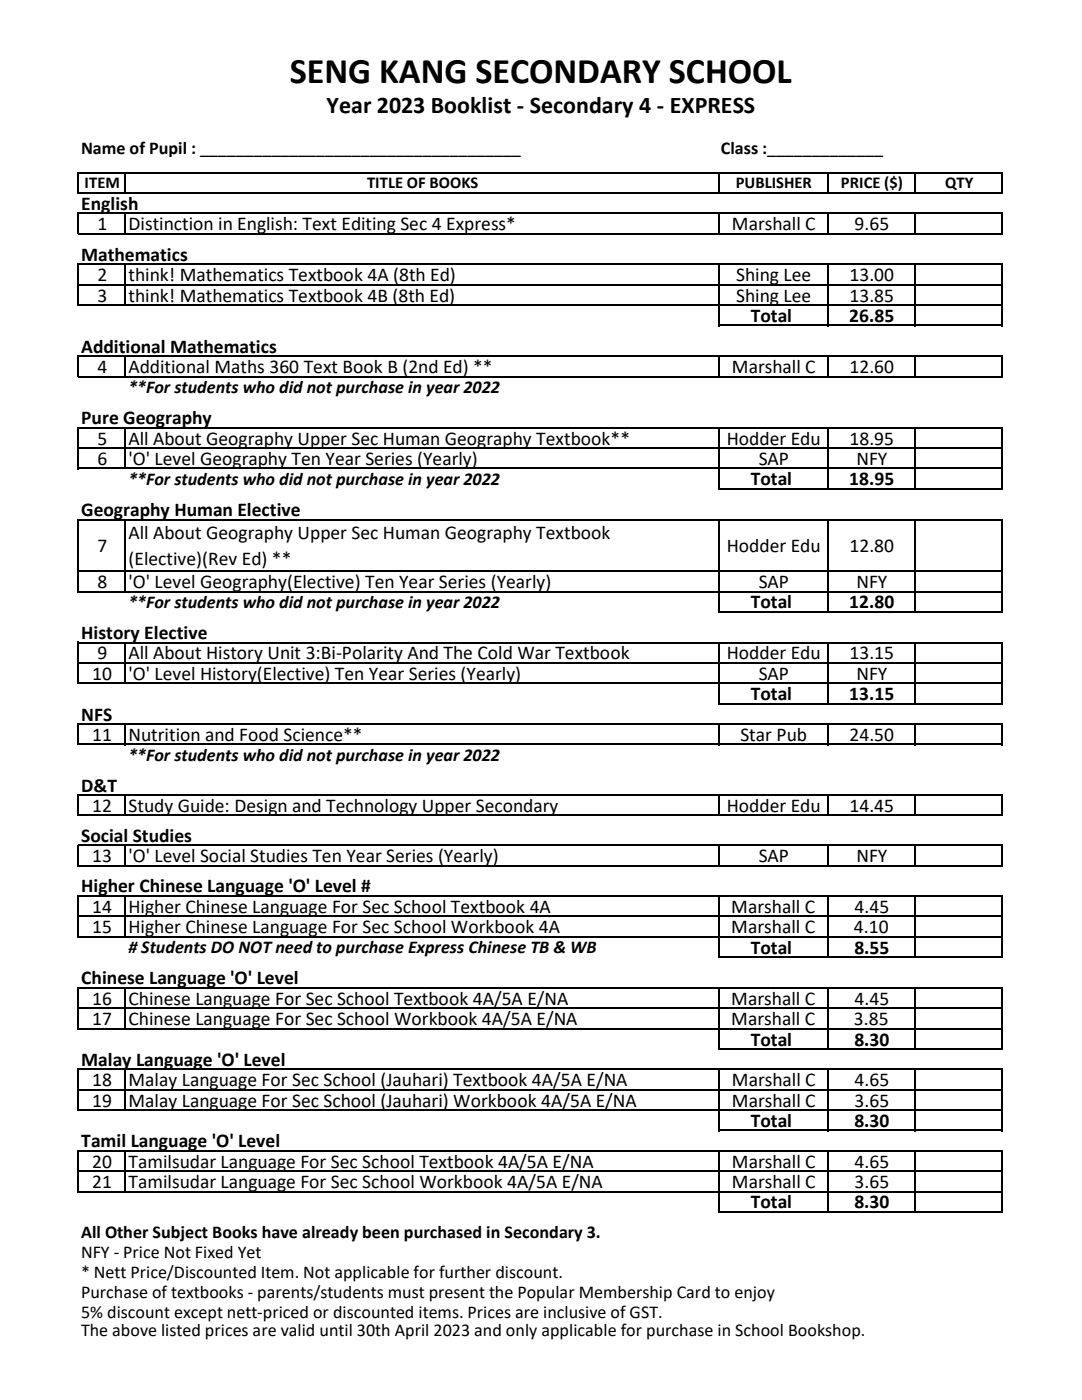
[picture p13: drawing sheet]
<svg xmlns="http://www.w3.org/2000/svg" width="216mm" height="279mm" viewBox="0 0 216 279" stroke-linecap="round" stroke-linejoin="round" font-family="sans-serif">
<defs><g id="words">
<text font-size="7.2" x="57.8" y="16.5">SENG KANG SECONDARY SCHOOL</text>
<text font-size="4.8" x="65.2" y="22.5">Year 2023 Booklist - Secondary 4 - EXPRESS</text>
<g font-size="3.9">
<text x="16.2" y="41.9">English</text>
<text x="19.4" y="45.9">1</text>
<text x="25.7" y="45.9">Distinction in English: Text Editing Sec 4 Express*</text>
<text x="146" y="45.9">Marshall C</text>
<text x="170.5" y="45.9">9.65</text>
<text x="16.2" y="52.1">Mathematics</text>
<text x="19.4" y="56.1">2</text>
<text x="25.7" y="56.1">think! Mathematics Textbook 4A (8th Ed)</text>
<text x="146.9" y="56.1">Shing Lee</text>
<text x="169.5" y="56.1">13.00</text>
<text x="19.4" y="60.2">3</text>
<text x="25.7" y="60.2">think! Mathematics Textbook 4B (8th Ed)</text>
<text x="146.9" y="60.2">Shing Lee</text>
<text x="149.8" y="64.3">Total</text>
<text x="169.5" y="64.3">26.85</text>
<text x="169.5" y="60.2">13.85</text>
<text x="16.2" y="70.4">Additional Mathematics</text>
<text x="19.4" y="74.5">4</text>
<text x="25.7" y="74.5">Additional Maths 360 Text Book B (2nd Ed) **</text>
<text x="146" y="74.5">Marshall C</text>
<text x="169.5" y="74.5">12.60</text>
<text x="16.2" y="84.7">Pure Geography</text>
<text x="19.4" y="88.7">5</text>
<text x="25.7" y="88.7">All About Geography Upper Sec Human Geography Textbook**</text>
<text x="145" y="88.7">Hodder Edu</text>
<text x="169.5" y="88.7">18.95</text>
<text x="19.4" y="92.8">6</text>
<text x="25.7" y="92.8">'O' Level Geography Ten Year Series (Yearly)</text>
<text x="151.4" y="92.8">SAP</text>
<text x="170.9" y="92.8">NFY</text>
<text x="149.8" y="96.9">Total</text>
<text x="169.5" y="96.9">18.95</text>
<text x="16.2" y="103">Geography Human Elective</text>
<text x="25.7" y="107.6">All About Geography Upper Sec Human Geography Textbook</text>
<text x="19.4" y="110.2">7</text>
<text x="25.7" y="112.7">(Elective)(Rev Ed) **</text>
<text x="145" y="110.2">Hodder Edu</text>
<text x="169.5" y="110.2">12.80</text>
<text x="19.4" y="117.3">8</text>
<text x="25.7" y="117.3">'O' Level Geography(Elective) Ten Year Series (Yearly)</text>
<text x="151.4" y="117.3">SAP</text>
<text x="170.9" y="117.3">NFY</text>
<text x="149.8" y="121.4">Total</text>
<text x="169.5" y="121.4">12.80</text>
<text x="16.2" y="127.6">History Elective</text>
<text x="19.4" y="131.6">9</text>
<text x="25.7" y="131.6">All About History Unit 3:Bi-Polarity And The Cold War Textbook</text>
<text x="145" y="131.6">Hodder Edu</text>
<text x="169.5" y="131.6">13.15</text>
<text x="18.4" y="135.7">10</text>
<text x="25.7" y="135.7">'O' Level History(Elective) Ten Year Series (Yearly)</text>
<text x="151.4" y="135.7">SAP</text>
<text x="170.9" y="135.7">NFY</text>
<text x="16.2" y="143.8">NFS</text>
<text x="149.8" y="139.7">Total</text>
<text x="169.5" y="139.7">13.15</text>
<text x="18.4" y="147.9">11</text>
<text x="25.7" y="147.9">Nutrition and Food Science**</text>
<text x="147.7" y="147.9">Star Pub</text>
<text x="169.5" y="147.9">24.50</text>
<text x="16.2" y="158">D&amp;T</text>
<text x="18.4" y="162">12</text>
<text x="25.7" y="162">Study Guide: Design and Technology Upper Secondary</text>
<text x="145" y="162">Hodder Edu</text>
<text x="169.5" y="162">14.45</text>
<text x="16.2" y="168">Social Studies</text>
<text x="18.4" y="172.1">13</text>
<text x="25.7" y="172.1">'O' Level Social Studies Ten Year Series (Yearly)</text>
<text x="151.4" y="172.1">SAP</text>
<text x="170.9" y="172.1">NFY</text>
<text x="16.2" y="178">Higher Chinese Language 'O' Level #</text>
<text x="18.4" y="182.2">14</text>
<text x="25.7" y="182.2">Higher Chinese Language For Sec School Textbook 4A</text>
<text x="145.9" y="182.2">Marshall C</text>
<text x="170.5" y="182.2">4.45</text>
<text x="18.4" y="186.3">15</text>
<text x="25.7" y="186.3">Higher Chinese Language For Sec School Workbook 4A</text>
<text x="145.9" y="186.3">Marshall C</text>
<text x="149.8" y="190.3">Total</text>
<text x="170.4" y="186.3">4.10</text>
<text x="170.5" y="190.3">8.55</text>
<text x="16.2" y="196.3">Chinese Language 'O' Level</text>
<text x="18.4" y="200.5">16</text>
<text x="25.7" y="200.5">Chinese Language For Sec School Textbook 4A/5A E/NA</text>
<text x="145.9" y="200.5">Marshall C</text>
<text x="170.5" y="200.5">4.45</text>
<text x="18.4" y="204.6">17</text>
<text x="25.7" y="204.6">Chinese Language For Sec School Workbook 4A/5A E/NA</text>
<text x="145.9" y="204.6">Marshall C</text>
<text x="149.8" y="208.7">Total</text>
<text x="170.4" y="204.6">3.85</text>
<text x="170.5" y="208.7">8.30</text>
<text x="16.2" y="212.7">Malay Language 'O' Level</text>
<text x="18.4" y="216.8">18</text>
<text x="18.4" y="220.9">19</text>
<text x="25.7" y="216.8">Malay Language For Sec School (Jauhari) Textbook 4A/5A E/NA</text>
<text x="25.7" y="220.9">Malay Language For Sec School (Jauhari) Workbook 4A/5A E/NA</text>
<text x="146" y="216.8">Marshall C</text>
<text x="146" y="220.9">Marshall C</text>
<text x="170.5" y="216.8">4.65</text>
<text x="170.5" y="220.9">3.65</text>
<text x="149.8" y="224.9">Total</text>
<text x="170.5" y="224.9">8.30</text>
<text x="16.2" y="228.8">Tamil Language 'O' Level</text>
<text x="18.4" y="233">20</text>
<text x="25.7" y="233">Tamilsudar Language For Sec School Textbook 4A/5A E/NA</text>
<text x="146" y="233">Marshall C</text>
<text x="170.5" y="233">4.65</text>
<text x="18.4" y="237.1">21</text>
<text x="25.7" y="237.1">Tamilsudar Language For Sec School Workbook 4A/5A E/NA</text>
<text x="146" y="237.1">Marshall C</text>
<text x="170.5" y="237.1">3.65</text>
<text x="149.8" y="241.2">Total</text>
<text x="170.5" y="241.2">8.30</text>
</g>
<g font-size="3.6">
<text x="16.2" y="30.6">Name of Pupil : ____________________________________</text>
<text x="143.8" y="30.6">Class :_____________</text>
<text x="25.6" y="78.4">**For students who did not purchase in year 2022</text>
<text x="25.6" y="96.7">**For students who did not purchase in year 2022</text>
<text x="25.6" y="121.3">**For students who did not purchase in year 2022</text>
<text x="25.6" y="151.8">**For students who did not purchase in year 2022</text>
<text x="25.6" y="190.2"># Students DO NOT need to purchase Express Chinese TB &amp; WB</text>
<text x="16.2" y="247.1">All Other Subject Books have already been purchased in Secondary 3.</text>
<text x="16.2" y="251.1">NFY - Price Not Fixed Yet</text>
<text x="16.2" y="255.1">* Nett Price/Discounted Item. Not applicable for further discount.</text>
<text x="16.2" y="259.1">Purchase of textbooks - parents/students must present the Popular Membership Card to enjoy</text>
<text x="16.2" y="263.1">5% discount except nett-priced or discounted items. Prices are inclusive of GST.</text>
<text x="16.2" y="266.7">The above listed prices are valid until 30th April 2023 and only applicable for purchase in School Bookshop.</text>
</g>
<g font-size="3.3">
<text x="16.9" y="37.6">ITEM</text>
<text x="73.2" y="37.6">TITLE OF BOOKS</text>
<text x="146.8" y="37.6">PUBLISHER</text>
<text x="167.8" y="37.6">PRICE ($)</text>
<text x="188.6" y="37.6">QTY</text>
</g>
</g></defs>
<g fill="none" stroke="#000" stroke-width=".3">
<path d="M15.6 34.3v4.4M15.7 34.4h184.5M15.7 38.5h184.5M25 34.6v4.1M143.4 34.6v4.1M165.1 34.6v4.1M182.6 34.6v4.1M200 34.6v4.1M15.6 42.4v4.4M15.6 52.6v8.4M15.7 42.6h184.5M15.7 46.6h184.5"/>
<path d="M15.7 52.8h184.5M15.7 56.8h184.5M25 42.7v4.1M25 52.9v8.1M143.4 42.7v4.1M143.4 52.9v12.2M165.1 42.7v4.1M165.1 52.9v12.2M182.6 42.7v4.1M182.6 52.9v12.2M200 42.7v4.1M200 52.9v12.2"/>
<path d="M15.6 71v4.3M15.7 60.9h184.5M15.7 71.1h184.5M15.7 75.2h184.5M25 71.2v4.1M143.4 71.2v4.1M143.6 65h56.6M165.1 71.2v4.1M182.6 71.2v4.1M200 71.2v4.1M15.6 85.2v8.4M15.7 85.4h184.5"/>
<path d="M15.7 89.4h184.5M15.7 93.5h184.5M25 85.5v8.1M143.4 85.5v12.2M143.6 97.6h56.6M165.1 85.5v12.2M182.6 85.5v12.2M200 85.5v12.2M15.6 103.5v14.7M15.7 103.7h184.5M15.7 114h184.5M15.7 118h184.5"/>
<path d="M25 103.8v14.4M143.4 103.8v18.5M165.1 103.8v18.5M182.6 103.8v18.5M200 103.8v18.5M15.6 128.1v8.4M15.7 128.2h184.5M15.7 132.3h184.5M15.7 136.4h184.5M25 128.4v8.1M143.4 128.4v12.2M143.6 122.1h56.6"/>
<path d="M165.1 128.4v12.2M182.6 128.4v12.2M200 128.4v12.2M15.6 144.4v4.3M15.6 158.5v4.3M15.7 144.5h184.5M15.7 148.6h184.5M15.7 158.7h184.5M25 144.7v4M25 158.8v4M143.4 144.7v4M143.4 158.8v4"/>
<path d="M143.6 140.4h56.6M165.1 144.7v4M165.1 158.8v4M182.6 144.7v4M182.6 158.8v4M200 144.7v4M200 158.8v4M15.6 168.6v4.3M15.6 178.7v8.4M15.7 162.7h184.5M15.7 168.7h184.5M15.7 172.8h184.5"/>
<path d="M15.7 178.8h184.5M25 168.9v4M25 179v8.1M143.4 168.9v4M143.4 179v12.2M165.1 168.9v4M165.1 179v12.2M182.6 168.9v4M182.6 179v12.2M200 168.9v4M200 179v12.2M15.6 197v8.4"/>
<path d="M15.7 182.9h184.5M15.7 187h184.5M15.7 197.2h184.5M25 197.3v8.1M143.4 197.3v12.2M143.6 191h56.6M165.1 197.3v12.2M182.6 197.3v12.2M200 197.3v12.2M15.6 213.3v8.4M15.7 201.2h184.5M15.7 205.3h184.5"/>
<path d="M15.7 213.4h184.5M15.7 217.5h184.5M25 213.6v8.1M143.4 213.6v12.2M143.6 209.4h56.6M165.1 213.6v12.2M182.6 213.6v12.2M200 213.6v12.2M15.6 229.5v8.5M15.7 221.6h184.5M15.7 229.7h184.5M15.7 233.7h184.5"/>
<path d="M15.7 237.8h184.5M25 229.8v8.2M143.4 229.8v12.2M143.6 225.6h56.6M165.1 229.8v12.2M182.6 229.8v12.2M200 229.8v12.2M143.6 241.9h56.6"/>
</g>
<use href="#words"/>
</svg>
